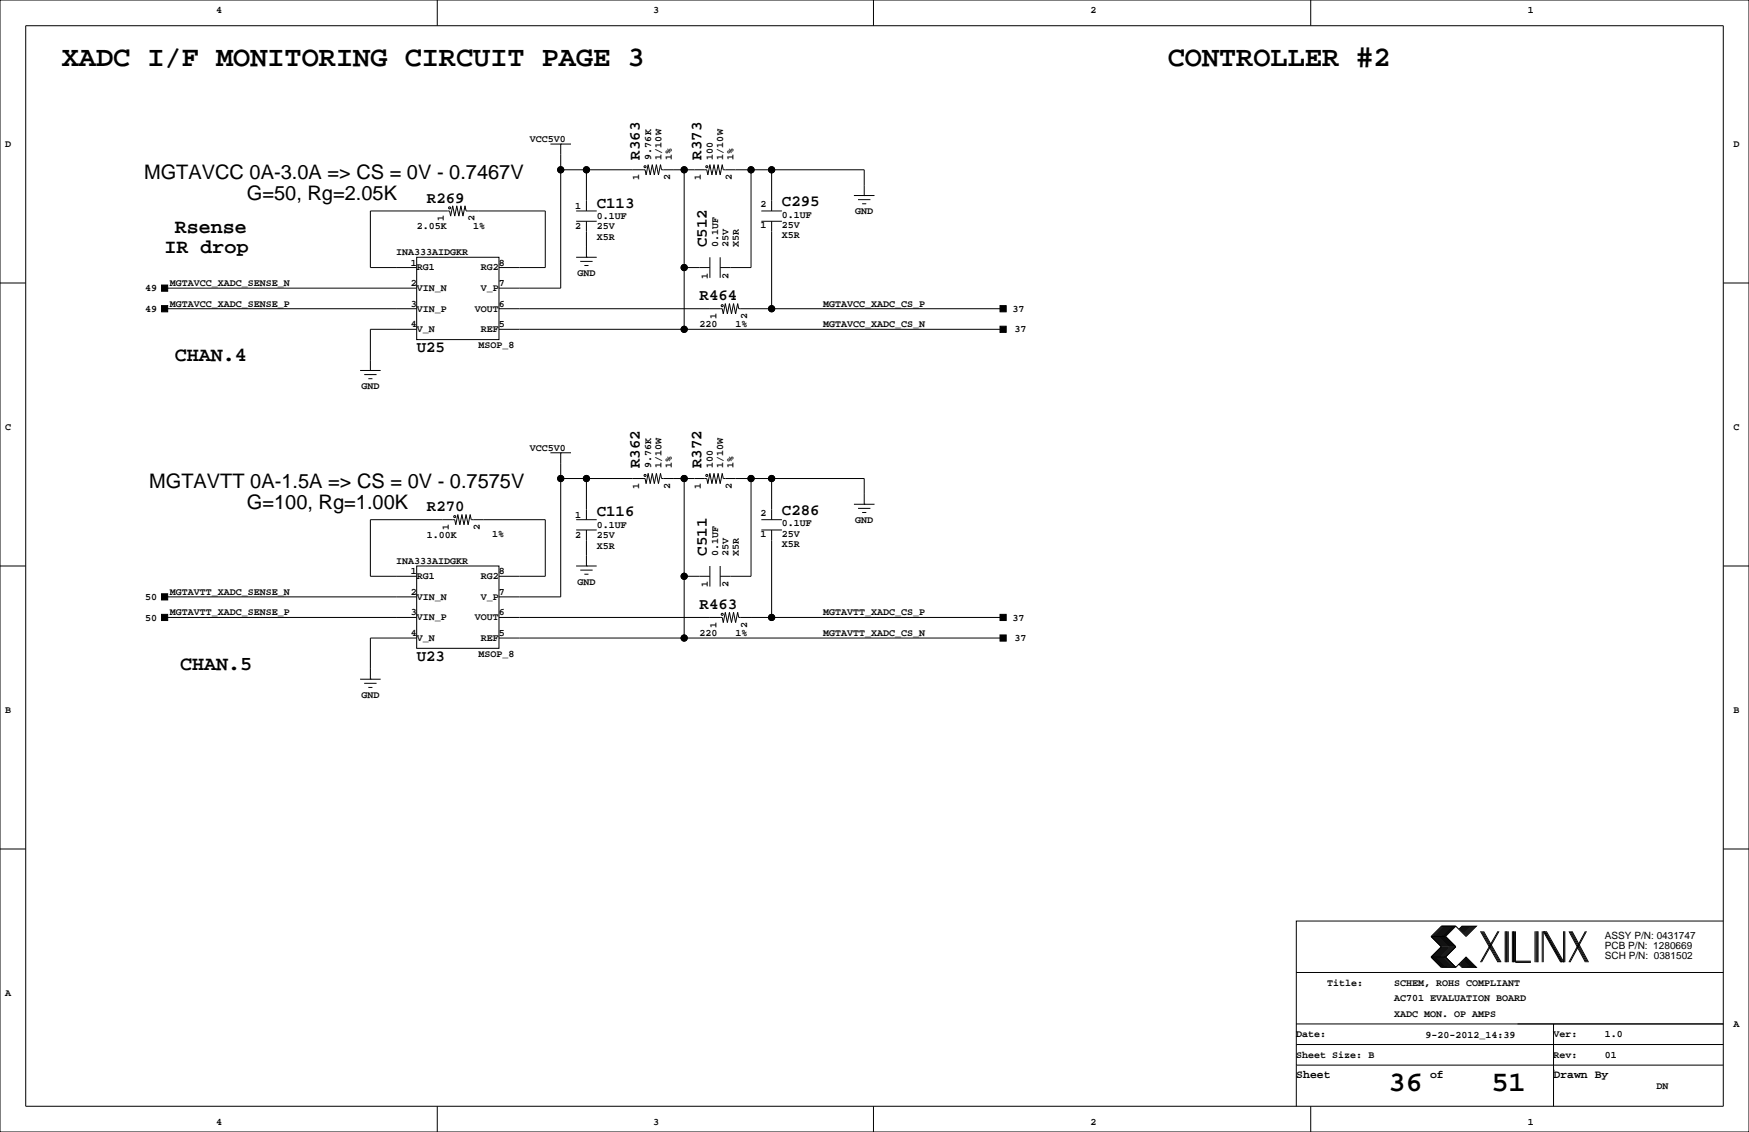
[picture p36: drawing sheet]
<svg xmlns="http://www.w3.org/2000/svg" width="432mm" height="279mm" viewBox="0 0 432 279" stroke-linecap="round" stroke-linejoin="round" font-family="sans-serif">
<defs><g id="words">
<g font-size="7.1">
<text x="15.2" y="16.3">XADC I/F MONITORING CIRCUIT PAGE 3</text>
<text x="288.3" y="16.3">CONTROLLER #2</text>
<text x="342.8" y="269.3">36</text>
<text x="368.2" y="269.3">51</text>
</g>
<g font-size="4.9">
<text x="35.6" y="44.2">MGTAVCC 0A-3.0A =&gt; CS = 0V - 0.7467V</text>
<text x="61" y="49.3">G=50, Rg=2.05K</text>
<text x="43.2" y="57.4">Rsense</text>
<text x="40.6" y="62.5">IR drop</text>
<text x="43.2" y="89.2">CHAN.4</text>
<text x="36.8" y="120.4">MGTAVTT 0A-1.5A =&gt; CS = 0V - 0.7575V</text>
<text x="61" y="125.5">G=100, Rg=1.00K</text>
<text x="44.4" y="165.4">CHAN.5</text>
</g>
<g font-size="3.9">
<text x="158" y="39.4" transform="rotate(-90 158 39.4)">R363</text>
<text x="173.2" y="39.4" transform="rotate(-90 173.2 39.4)">R373</text>
<text x="105.4" y="50">R269</text>
<text x="147.3" y="51.3">C113</text>
<text x="193" y="50.8">C295</text>
<text x="174.5" y="61" transform="rotate(-90 174.5 61)">C512</text>
<text x="172.7" y="74.1">R464</text>
<text x="102.9" y="86.8">U25</text>
<text x="158" y="115.6" transform="rotate(-90 158 115.6)">R362</text>
<text x="173.2" y="115.6" transform="rotate(-90 173.2 115.6)">R372</text>
<text x="105.4" y="126.2">R270</text>
<text x="147.3" y="127.5">C116</text>
<text x="193" y="127">C286</text>
<text x="174.5" y="137.2" transform="rotate(-90 174.5 137.2)">C511</text>
<text x="172.7" y="150.3">R463</text>
<text x="102.9" y="163">U23</text>
</g>
<g font-size="2.8">
<text x="320" y="266.1">Sheet</text>
<text x="353.1" y="266.1">of</text>
<text x="383.5" y="266.1">Drawn By</text>
</g>
<g font-size="2.5">
<text x="53.3" y="3.3">4</text>
<text x="161.3" y="3.3">3</text>
<text x="269.2" y="3.3">2</text>
<text x="377.2" y="3.3">1</text>
<text x="130.8" y="35.1">VCC5V0</text>
<text x="1.3" y="36.3">D</text>
<text x="160.8" y="39.4" transform="rotate(-90 160.8 39.4)">9.76K</text>
<text x="163.3" y="39.4" transform="rotate(-90 163.3 39.4)">1/10W</text>
<text x="165.9" y="39.4" transform="rotate(-90 165.9 39.4)">1%</text>
<text x="176" y="39.4" transform="rotate(-90 176 39.4)">100</text>
<text x="178.6" y="39.4" transform="rotate(-90 178.6 39.4)">1/10W</text>
<text x="181.1" y="39.4" transform="rotate(-90 181.1 39.4)">1%</text>
<text x="428" y="36.3">D</text>
<text x="157.8" y="44.4" transform="rotate(-90 157.8 44.4)">1</text>
<text x="165.4" y="44.4" transform="rotate(-90 165.4 44.4)">2</text>
<text x="173.1" y="44.4" transform="rotate(-90 173.1 44.4)">1</text>
<text x="180.7" y="44.4" transform="rotate(-90 180.7 44.4)">2</text>
<text x="142" y="51.6">1</text>
<text x="187.7" y="51.1">2</text>
<text x="193" y="53.7">0.1UF</text>
<text x="211.1" y="52.8">GND</text>
<text x="102.9" y="56.6">2.05K</text>
<text x="109.6" y="54.6" transform="rotate(-90 109.6 54.6)">1</text>
<text x="116.8" y="56.6">1%</text>
<text x="117.2" y="54.6" transform="rotate(-90 117.2 54.6)">2</text>
<text x="142" y="56.6">2</text>
<text x="147.3" y="54.1">0.1UF</text>
<text x="147.3" y="56.6">25V</text>
<text x="147.3" y="59.2">X5R</text>
<text x="187.7" y="56.2">1</text>
<text x="193" y="56.2">25V</text>
<text x="193" y="58.8">X5R</text>
<text x="97.8" y="63">INA333AIDGKR</text>
<text x="101.4" y="65.5">1</text>
<text x="123.2" y="65.5">8</text>
<text x="177.3" y="61" transform="rotate(-90 177.3 61)">0.1UF</text>
<text x="179.8" y="61" transform="rotate(-90 179.8 61)">25V</text>
<text x="182.4" y="61" transform="rotate(-90 182.4 61)">X5R</text>
<text x="35.9" y="71.9">49</text>
<text x="41.9" y="70.6">MGTAVCC_XADC_SENSE_N</text>
<text x="101.4" y="70.6">2</text>
<text x="102.9" y="66.7">RG1</text>
<text x="102.9" y="71.8">VIN_N</text>
<text x="118.7" y="66.7">RG2</text>
<text x="118.7" y="71.8">V_P</text>
<text x="123.2" y="70.6">7</text>
<text x="142.6" y="68.1">GND</text>
<text x="174.8" y="68.8" transform="rotate(-90 174.8 68.8)">1</text>
<text x="179.8" y="68.8" transform="rotate(-90 179.8 68.8)">2</text>
<text x="35.9" y="77">49</text>
<text x="41.9" y="75.7">MGTAVCC_XADC_SENSE_P</text>
<text x="101.4" y="75.7">3</text>
<text x="102.9" y="76.9">VIN_P</text>
<text x="117.3" y="76.9">VOUT</text>
<text x="123.2" y="75.7">6</text>
<text x="203.2" y="75.7">MGTAVCC_XADC_CS_P</text>
<text x="250" y="77">37</text>
<text x="101.4" y="80.8">4</text>
<text x="102.9" y="82">V_N</text>
<text x="118.7" y="82">REF</text>
<text x="123.2" y="80.8">5</text>
<text x="172.7" y="80.8">220</text>
<text x="176.9" y="78.7" transform="rotate(-90 176.9 78.7)">1</text>
<text x="181.6" y="80.8">1%</text>
<text x="184.5" y="78.7" transform="rotate(-90 184.5 78.7)">2</text>
<text x="203.2" y="80.8">MGTAVCC_XADC_CS_N</text>
<text x="250.5" y="82">37</text>
<text x="118.1" y="85.9">MSOP_8</text>
<text x="89.2" y="96">GND</text>
<text x="1.3" y="106.2">C</text>
<text x="428" y="106.2">C</text>
<text x="130.8" y="111.3">VCC5V0</text>
<text x="160.8" y="115.6" transform="rotate(-90 160.8 115.6)">9.76K</text>
<text x="163.3" y="115.6" transform="rotate(-90 163.3 115.6)">1/10W</text>
<text x="165.9" y="115.6" transform="rotate(-90 165.9 115.6)">1%</text>
<text x="176" y="115.6" transform="rotate(-90 176 115.6)">100</text>
<text x="178.6" y="115.6" transform="rotate(-90 178.6 115.6)">1/10W</text>
<text x="181.1" y="115.6" transform="rotate(-90 181.1 115.6)">1%</text>
<text x="157.8" y="120.7" transform="rotate(-90 157.8 120.7)">1</text>
<text x="165.4" y="120.7" transform="rotate(-90 165.4 120.7)">2</text>
<text x="173.1" y="120.7" transform="rotate(-90 173.1 120.7)">1</text>
<text x="180.7" y="120.7" transform="rotate(-90 180.7 120.7)">2</text>
<text x="110.8" y="130.8" transform="rotate(-90 110.8 130.8)">1</text>
<text x="118.5" y="130.8" transform="rotate(-90 118.5 130.8)">2</text>
<text x="142" y="127.8">1</text>
<text x="147.3" y="130.3">0.1UF</text>
<text x="187.7" y="127.3">2</text>
<text x="193" y="129.9">0.1UF</text>
<text x="211.1" y="129">GND</text>
<text x="105.4" y="132.8">1.00K</text>
<text x="121.5" y="132.4">1%</text>
<text x="142" y="132.8">2</text>
<text x="147.3" y="132.8">25V</text>
<text x="147.3" y="135.4">X5R</text>
<text x="177.3" y="137.2" transform="rotate(-90 177.3 137.2)">0.1UF</text>
<text x="179.8" y="137.2" transform="rotate(-90 179.8 137.2)">25V</text>
<text x="182.4" y="137.2" transform="rotate(-90 182.4 137.2)">X5R</text>
<text x="187.7" y="132.4">1</text>
<text x="193" y="132.4">25V</text>
<text x="193" y="135">X5R</text>
<text x="97.8" y="139.2">INA333AIDGKR</text>
<text x="101.4" y="141.7">1</text>
<text x="102.9" y="142.9">RG1</text>
<text x="118.7" y="142.9">RG2</text>
<text x="123.2" y="141.7">8</text>
<text x="35.9" y="148.1">50</text>
<text x="41.9" y="146.8">MGTAVTT_XADC_SENSE_N</text>
<text x="101.4" y="146.8">2</text>
<text x="102.9" y="148">VIN_N</text>
<text x="118.7" y="148">V_P</text>
<text x="123.2" y="146.8">7</text>
<text x="142.6" y="144.3">GND</text>
<text x="174.8" y="145" transform="rotate(-90 174.8 145)">1</text>
<text x="179.8" y="145" transform="rotate(-90 179.8 145)">2</text>
<text x="35.9" y="153.2">50</text>
<text x="41.9" y="151.9">MGTAVTT_XADC_SENSE_P</text>
<text x="101.4" y="151.9">3</text>
<text x="102.9" y="153.1">VIN_P</text>
<text x="117.3" y="153.1">VOUT</text>
<text x="123.2" y="151.9">6</text>
<text x="176.9" y="154.9" transform="rotate(-90 176.9 154.9)">1</text>
<text x="184.5" y="154.9" transform="rotate(-90 184.5 154.9)">2</text>
<text x="203.2" y="151.9">MGTAVTT_XADC_CS_P</text>
<text x="250" y="153.2">37</text>
<text x="101.4" y="157">4</text>
<text x="102.9" y="158.2">V_N</text>
<text x="118.7" y="158.2">REF</text>
<text x="123.2" y="157">5</text>
<text x="172.7" y="157">220</text>
<text x="181.6" y="157">1%</text>
<text x="203.2" y="157">MGTAVTT_XADC_CS_N</text>
<text x="250.5" y="158.2">37</text>
<text x="118.1" y="162.1">MSOP_8</text>
<text x="89.2" y="172.2">GND</text>
<text x="1.3" y="176">B</text>
<text x="428" y="176">B</text>
<text x="396.2" y="231.7">ASSY P/N: 0431747</text>
<text x="396.2" y="234.2">PCB P/N: 1280669</text>
<text x="396.2" y="236.8">SCH P/N: 0381502</text>
<text x="1.3" y="245.9">A</text>
<text x="327.7" y="243.3">Title:</text>
<text x="344.2" y="243.3">SCHEM, ROHS COMPLIANT</text>
<text x="344.2" y="251">XADC MON. OP AMPS</text>
<text x="344.2" y="247.1">AC701 EVALUATION BOARD</text>
<text x="320" y="256">Date:</text>
<text x="351.9" y="256.3">9-20-2012_14:39</text>
<text x="383.5" y="256">Ver:</text>
<text x="396.2" y="256">1.0</text>
<text x="428" y="253.5">A</text>
<text x="320" y="261.1">Sheet Size: B</text>
<text x="383.5" y="261.1">Rev:</text>
<text x="396.2" y="261.1">01</text>
<text x="408.9" y="268.7">DN</text>
<text x="53.3" y="277.6">4</text>
<text x="161.3" y="277.6">3</text>
<text x="269.2" y="277.6">2</text>
<text x="377.2" y="277.6">1</text>
</g>
</g></defs>
<g fill="none" stroke="#000" stroke-width=".25">
<path d="M0 0h431.8v279.4h-431.8zM6.3 6.4h419.1v266.6h-419.1zM107.9 0v6.4M215.6 0v6.4M323.6 0v6.4M135.9 35.6h5.1M138.4 35.6h.1M138.4 35.6v35.5h-15.2M138.4 41.9h20.9l.2 1.3 .5-2.6 .5 2.6 .5-2.6 .5 2.6 .6-2.6 .5 2.6 .5-2.6 .2 1.3h11.2l.3 1.3 .5-2.6 .5 2.6 .5-2.6 .5 2.6 .5-2.6 .5 2.6 .5-2.6 .3 1.3h34.8v6.4M142.2 54.6h5.1M142.2 52.1h5.1M144.8 41.9v10.2"/>
<path d="M144.8 54.6v8.9M168.9 41.9v39.4M185.4 41.9v24.1h-7.6M188 54.6h5M188 52.1h5M190.5 41.9v10.2M190.5 54.6v21.6M210.8 48.3h5.1M211.8 49.3h3.1M212.9 50.3h1M213.4 48.3h.1M0 69.8h6.3"/>
<path d="M40.6 71.1h62.3M40.6 76.2h62.3M102.9 63.5h20.3v20.3h-20.3zM102.9 66h-11.5v-13.9h19.6l.3 1.2 .5-2.5 .5 2.5 .5-2.5 .5 2.5 .5-2.5 .5 2.5 .5-2.5 .3 1.3h19.5v13.9h-11.4M123.2 76.2h55.1l.3 1.3 .5-2.6 .5 2.6 .5-2.6 .5 2.6 .5-2.6 .5 2.6 .5-2.6 .3 1.3h65.2M142.2 63.5h5.1M143.3 64.5h3M144.3 65.5h1M144.8 63.5h.1M168.9 66h6.4M175.3 63.5v5.1M177.8 63.5v5.1"/>
<path d="M425.4 69.8h6.4M88.9 91.4h5.1M89.9 92.5h3.1M90.9 93.5h1M91.4 91.4h.1M102.9 81.3h-11.5v10.1M123.2 81.3h124.4M135.9 111.8h5.1M138.4 111.8h.1M138.4 118.1h20.9l.2 1.3 .5-2.6 .5 2.6 .5-2.6 .5 2.6 .6-2.6 .5 2.6 .5-2.6 .2 1.3h11.2l.3 1.3 .5-2.6 .5 2.6 .5-2.6 .5 2.6 .5-2.6 .5 2.6 .5-2.6 .3 1.3h34.8v6.4M138.4 111.8v35.5h-15.2M144.8 118.1v10.2"/>
<path d="M168.9 118.1v39.4M185.4 118.1v24.1h-7.6M190.5 118.1v10.2M0 139.7h6.3M102.9 139.7h20.3v20.3h-20.3zM142.2 139.7h5.1M142.2 130.8h5.1M142.2 128.3h5.1M144.8 139.7h.1M144.8 130.8v8.9M175.3 139.7v5.1M177.8 139.7v5.1"/>
<path d="M188 130.8h5M188 128.3h5M190.5 130.8v21.6M210.8 124.5h5.1M211.8 125.5h3.1M212.9 126.5h1M213.4 124.5h.1M425.4 139.7h6.4M40.6 147.3h62.3M40.6 152.4h62.3M102.9 142.2h-11.5v-13.9h20.9l.2 1.2 .5-2.5 .5 2.5 .5-2.5 .6 2.5 .5-2.5 .5 2.5 .5-2.5 .2 1.3h18.3v13.9h-11.4M102.9 157.5h-11.5v10.1"/>
<path d="M123.2 157.5h124.4M123.2 152.4h55.1l.3 1.3 .5-2.6 .5 2.6 .5-2.6 .5 2.6 .5-2.6 .5 2.6 .5-2.6 .3 1.3h65.2M143.3 140.7h3M144.3 141.7h1M168.9 142.2h6.4M88.9 167.6h5.1M89.9 168.7h3.1M90.9 169.7h1M91.4 167.6h.1M0 209.5h6.3M425.4 209.5h6.4M353.3 236.2l2.6 2.6h3.5"/>
<path d="M353.3 231.1l2.6 2.6-2.6 2.5M353.3 236.2h3.6M353.3 231.1h3.6M356.1 228.6l-2.5 2.5 2.5 2.6-2.5 2.5 2.5 2.6M356.4 228.6l-2.6 2.5 2.6 2.6-2.6 2.5 2.6 2.6M356.6 228.6l-2.5 2.5 2.5 2.6-2.5 2.5 2.5 2.6M356.9 228.6l-2.6 2.5 2.6 2.6-2.6 2.5 2.6 2.6M356.9 231.1l2.5 2.6-2.5 2.5M356.9 236.2l2.5 2.6M357.1 228.6l-2.5 2.5 2.5 2.6-2.5 2.5 2.5 2.6M357.4 228.6l-2.6 2.5 2.6 2.6-2.6 2.5 2.6 2.6M357.6 228.6l-2.5 2.5 2.5 2.6-2.5 2.5 2.5 2.6"/>
<path d="M357.9 228.6l-2.6 2.5 2.6 2.6-2.6 2.5 2.6 2.6M358.1 228.6l-2.5 2.5 2.5 2.6-2.5 2.5 2.5 2.6M358.4 228.6l-2.5 2.5 2.5 2.6-2.5 2.5 2.5 2.6M358.6 228.6l-2.5 2.5 2.5 2.6-2.5 2.5 2.5 2.6M358.9 228.6l-2.5 2.5 2.5 2.6-2.5 2.5 2.5 2.6M359.2 228.6l-2.6 2.5 2.6 2.6-2.6 2.5 2.6 2.6M359.4 228.6l2.5 2.5 2.6-2.5h-3.6l-.7 .8M359.4 228.6h-3.5l-2.6 2.5M359.4 228.6l-2.5 2.5M360.2 238l.7 .8h3.6l-2.6-2.6-2.5 2.6M360.4 237.7l1 1.1M360.4 238l.8 .8"/>
<path d="M360.7 237.5l1.2 1.3M360.7 237.7l1 1.1M360.9 237.2l1.6 1.6M360.9 237.5l1.3 1.3M361.2 237l1.8 1.8M361.2 237.2l1.5 1.6M361.2 228.6l-.8 .8M361.4 236.7l2.1 2.1M361.4 237l1.8 1.8M361.4 228.6l-1 1M361.7 236.5l2.3 2.3M361.7 236.7l2 2.1"/>
<path d="M361.7 228.6l-1 1M361.9 236.5l2.3 2.3M361.9 228.6l-1.2 1.3M362.2 228.6l-1.3 1.3M362.5 228.6l-1.6 1.5M362.7 228.6l-1.5 1.5M363 228.6l-1.8 1.8M363.2 228.6l-1.8 1.8M363.5 228.6l-2.1 2M363.7 228.6l-2 2M364 228.6l-2.3 2.3M364.2 228.6l-2.3 2.3"/>
<path d="M365.5 229.9l4.3 7.6M365.8 229.9l4.3 7.6M366 229.9l4.3 7.6M366.3 229.9l4.3 7.6M369.8 229.9l-4.3 7.6M370.1 229.9l-4.3 7.6M371.6 229.9v7.6M371.9 229.9v7.6M372.1 229.9v7.6M372.4 229.9v7.6M373.4 229.9v7.6M373.6 229.9v7.6"/>
<path d="M373.9 229.9v7.6M374.1 229.9v7.6h3.9M374.1 237.2h3.9M379 229.9v7.6M379.2 229.9v7.6M379.5 229.9v7.6M379.7 229.9v7.6M380.7 229.9v7.6M381 237.5v-7.6l4.3 7.6M381.3 229.9l4.3 7.6M381.5 229.9l4.3 7.6M381.8 229.9l4.3 7.6v-7.6"/>
<path d="M386.3 229.9v7.6M387.3 229.9l4.1 7.6M387.6 229.9l4.1 7.6M387.9 229.9l4 7.6M388.1 229.9l4.1 7.6M391.4 229.9l-4.1 7.6M391.7 229.9l-4.1 7.6M425.4 227.3h-105.4v35.6M320 257.8h105.4M320 252.7h105.4M320 240h105.4M383.5 252.7v20.3"/>
<path d="M107.9 273v6.4M215.6 273v6.4M320 262.9v10.1M320 262.9h105.4M323.6 273v6.4M383.5 264.2h.1"/>
<circle cx="111" cy="51.3" r=".25"/>
<circle cx="138.4" cy="41.9" r=".76"/>
<circle cx="144.8" cy="41.9" r=".76"/>
<circle cx="159.3" cy="41.1" r=".25"/>
<circle cx="168.9" cy="41.9" r=".76"/>
<circle cx="174.5" cy="41.1" r=".25"/>
<circle cx="185.4" cy="41.9" r=".76"/>
<circle cx="190.5" cy="41.9" r=".76"/>
<circle cx="168.9" cy="66" r=".76"/>
<circle cx="178.3" cy="75.4" r=".25"/>
<circle cx="190.5" cy="76.2" r=".76"/>
<circle cx="168.9" cy="81.3" r=".76"/>
<circle cx="138.4" cy="118.1" r=".76"/>
<circle cx="144.8" cy="118.1" r=".76"/>
<circle cx="159.3" cy="117.3" r=".25"/>
<circle cx="168.9" cy="118.1" r=".76"/>
<circle cx="174.5" cy="117.3" r=".25"/>
<circle cx="185.4" cy="118.1" r=".76"/>
<circle cx="190.5" cy="118.1" r=".76"/>
<circle cx="112.3" cy="127.5" r=".25"/>
<circle cx="168.9" cy="157.5" r=".76"/>
<circle cx="168.9" cy="142.2" r=".76"/>
<circle cx="178.3" cy="151.6" r=".25"/>
<circle cx="190.5" cy="152.4" r=".76"/>
</g>
<g fill="#000" stroke="#000" stroke-width=".25">
<path d="M39.9 75.4h1.5v1.6h-1.5z" fill-rule="evenodd"/>
<path d="M39.9 70.4h1.5v1.5h-1.5z" fill-rule="evenodd"/>
<path d="M246.9 75.4h1.5v1.6h-1.5z" fill-rule="evenodd"/>
<path d="M246.9 80.5h1.5v1.5h-1.5z" fill-rule="evenodd"/>
<path d="M39.9 151.6h1.5v1.6h-1.5z" fill-rule="evenodd"/>
<path d="M39.9 146.6h1.5v1.5h-1.5z" fill-rule="evenodd"/>
<path d="M246.9 156.7h1.5v1.5h-1.5z" fill-rule="evenodd"/>
<path d="M246.9 151.6h1.5v1.6h-1.5z" fill-rule="evenodd"/>
<circle cx="138.4" cy="41.9" r=".76"/>
<circle cx="144.8" cy="41.9" r=".76"/>
<circle cx="168.9" cy="41.9" r=".76"/>
<circle cx="185.4" cy="41.9" r=".76"/>
<circle cx="190.5" cy="41.9" r=".76"/>
<circle cx="168.9" cy="66" r=".76"/>
<circle cx="190.5" cy="76.2" r=".76"/>
<circle cx="168.9" cy="81.3" r=".76"/>
<circle cx="138.4" cy="118.1" r=".76"/>
<circle cx="144.8" cy="118.1" r=".76"/>
<circle cx="168.9" cy="118.1" r=".76"/>
<circle cx="185.4" cy="118.1" r=".76"/>
<circle cx="190.5" cy="118.1" r=".76"/>
<circle cx="168.9" cy="157.5" r=".76"/>
<circle cx="168.9" cy="142.2" r=".76"/>
<circle cx="190.5" cy="152.4" r=".76"/>
</g>
<use href="#words"/>
</svg>
